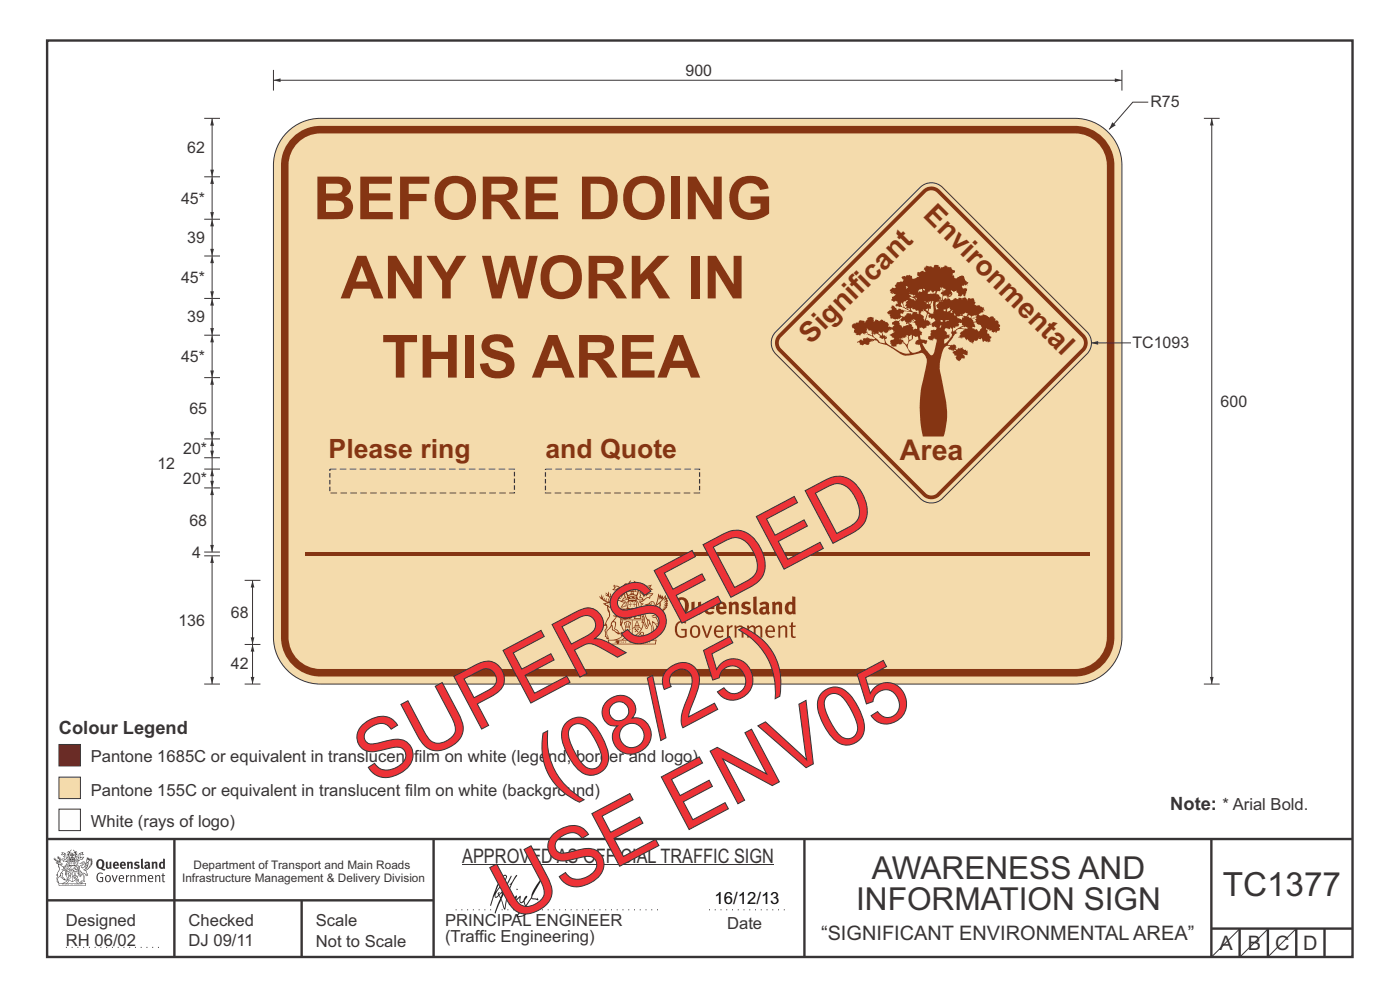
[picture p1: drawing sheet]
<svg xmlns="http://www.w3.org/2000/svg" width="297mm" height="210mm" viewBox="0 0 297 210" stroke-linecap="round" stroke-linejoin="round" font-family="sans-serif">
<defs><g id="words">
<g font-size="17.6" fill="#ed3237">
<text x="79.3" y="166.7" transform="rotate(-28 79.3 166.7)">SUPERSEDED</text>
<text x="117.6" y="168.8" transform="rotate(-28 117.6 168.8)">(08/25)</text>
<text x="108.6" y="195.9" transform="rotate(-28 108.6 195.9)">USE ENV05</text>
</g>
<g font-size="12.6" fill="#853513">
<text x="66.4" y="46.5">BEFORE DOING</text>
<text x="72.3" y="63.3">ANY WORK IN</text>
<text x="81" y="80.1">THIS AREA</text>
</g>
<text font-size="7.1" fill="#373435" x="259.4" y="190">TC1377</text>
<g font-size="6.7" fill="#373435">
<text x="185" y="186.5">AWARENESS AND</text>
<text x="181.6" y="193.1">INFORMATION SIGN</text>
</g>
<g font-size="6.1" fill="#853513">
<text x="195.6" y="45.9" transform="rotate(45 195.6 45.9)">Environmental</text>
<text x="172" y="73.1" transform="rotate(-45 172 73.1)">Significant</text>
<text x="190.9" y="97.6">Area</text>
</g>
<g font-size="5.6" fill="#853513">
<text x="69.7" y="97.1">Please ring</text>
<text x="115.7" y="97.1">and Quote</text>
</g>
<g font-size="4.2" fill="#373435">
<text x="98" y="183">APPROVED AS OFFICIAL TRAFFIC SIGN</text>
<text x="174.2" y="199.4">“SIGNIFICANT ENVIRONMENTAL AREA”</text>
<text x="258.7" y="201.6">A</text>
<text x="264.7" y="201.6">B</text>
<text x="270.5" y="201.6">C</text>
<text x="276.4" y="201.6">D</text>
</g>
<g font-size="3.9" fill="#373435">
<text x="12.5" y="155.6">Colour Legend</text>
<text x="248.3" y="171.8">Note: * Arial Bold.</text>
</g>
<text font-size="3.6" x="151.6" y="191.8">16/12/13</text>
<g font-size="3.5" fill="#373435">
<text x="19.3" y="161.6">Pantone 1685C or equivalent in translucent film on white (legend, border and logo)</text>
<text x="19.3" y="168.9">Pantone 155C or equivalent in translucent film on white (background)</text>
<text x="19.3" y="175.5">White (rays of logo)</text>
<text x="14" y="196.4">Designed</text>
<text x="40" y="196.4">Checked</text>
<text x="67" y="196.4">Scale</text>
<text x="94.4" y="196.3">PRINCIPAL ENGINEER</text>
<text x="154.2" y="197">Date</text>
<text x="14" y="200.8">RH 06/02</text>
<text x="40" y="200.8">DJ 09/11</text>
<text x="67" y="200.8">Not to Scale</text>
<text x="94.4" y="199.8">(Traffic Engineering)</text>
</g>
<g font-size="3.4" fill="#373435">
<text x="145.4" y="16.1">900</text>
<text x="244.1" y="22.8">R75</text>
<text x="39.7" y="32.5">62</text>
<text x="38.4" y="43.2">45*</text>
<text x="39.7" y="51.6">39</text>
<text x="38.4" y="60">45*</text>
<text x="39.7" y="68.4">39</text>
<text x="38.4" y="76.8">45*</text>
<text x="240.2" y="73.9">TC1093</text>
<text x="40.2" y="87.8">65</text>
<text x="258.9" y="86.3">600</text>
<text x="33.4" y="99.5">12</text>
<text x="38.9" y="96.3">20*</text>
<text x="38.9" y="102.7">20*</text>
<text x="40.2" y="111.5">68</text>
<text x="40.8" y="118.4">4</text>
<text x="49" y="131.1">68</text>
<text x="37.8" y="132.7">136</text>
<text x="49" y="141.9">42</text>
</g>
<g font-size="2.5" fill="#373435">
<text x="41.1" y="184.3">Department of Transport and Main Roads</text>
<text x="38.6" y="187.1">Infrastructure Management &amp; Delivery Division</text>
</g>
</g></defs>
<g fill="none" stroke="#373435" stroke-width=".51">
<path d="M10 8.6h276.9v194.4h-276.9zM10 178h277M37 178v25M92 178v25M170.7 177.9v25M257 178v25M10 191h82M64 191v12M257 197h30M263 197v6M269 197v6M275 197v6"/>
<path d="M281 197v6"/>
</g>
<path d="M96.7 193h43.3M150.4 193h16.8" fill="none" stroke="#373435" stroke-width=".21" stroke-dasharray=".2 1" stroke-linecap="butt"/>
<path d="M98 183.5h66.2" fill="none" stroke="#373435" stroke-width=".21"/>
<g fill="#373435">
<path d="M21.1 182.6a.94 .94 0 0 0 .2 1.4 .84 .84 0 0 0 0-1.5zM20.7 182.5a.92 .92 0 0 1 1.1-.1 .92 .92 0 0 1 .3 1.2l-.3 .6 .6 .2-.1 .2-.6-.1a1.41 1.41 0 0 1-1.3-1.2z" fill-rule="evenodd"/>
<path d="M22.5 182.8h.3v1.1l.2 .1 .2-.1v-1.1h.4l.1 1.4a1.27 1.27 0 0 1-1.2-.1z" fill-rule="evenodd"/>
<path d="M24.5 183.1l-.1 .3h.4l-.1-.3zM24.1 183a.66 .66 0 0 1 .9-.1 .66 .66 0 0 1 .2 .8h-.8v.2a.42 .42 0 0 0 .7 0l.1 .2a.79 .79 0 0 1-1.1 0 .79 .79 0 0 1 0-1.1z" fill-rule="evenodd"/>
<path d="M25.9 183.1l-.1 .3h.5l-.1-.3zM25.6 183a.66 .66 0 0 1 .8-.1 .66 .66 0 0 1 .3 .8h-.9l.1 .2a.42 .42 0 0 0 .6 0l.2 .2a.79 .79 0 0 1-1.1 0 .79 .79 0 0 1 0-1.1z" fill-rule="evenodd"/>
<path d="M26.9 182.9l.4-.1v.1a.46 .46 0 0 1 .5-.1 .46 .46 0 0 1 .4 .4v1.1h-.4v-1l-.2-.2-.2 .1v1.1h-.4z" fill-rule="evenodd"/>
<path d="M28.5 183l.5-.2 .6 .1-.2 .3-.5-.1v.2a.56 .56 0 0 1 .7 .6 .56 .56 0 0 1-.8 .4l-.4-.1 .1-.3 .5 .1 .2-.1-.6-.4z" fill-rule="evenodd"/>
<path d="M29.9 182.2l.4-.1v1.8l.2 .4h-.4l-.2-.2z" fill-rule="evenodd"/>
<path d="M31.1 183.7v.3h.3v-.4zM30.6 183a.67 .67 0 0 1 .7-.2 .67 .67 0 0 1 .5 .5l.1 .8-.2 .3-.2-.2a.5 .5 0 0 1-.7 0 .5 .5 0 0 1 0-.7l.6-.1v-.3l-.6 .1z" fill-rule="evenodd"/>
<path d="M32.2 182.9l.3-.1 .1 .1a.46 .46 0 0 1 .5-.1 .46 .46 0 0 1 .3 .4v1.1h-.4v-1l-.1-.2-.3 .1v1.1h-.4z" fill-rule="evenodd"/>
<path d="M34.2 183.1v.7l.2 .2 .2-.1v-.7zM34.6 182.1l.4 .1v2.1l-.3-.1a.71 .71 0 0 1-1-.6 .71 .71 0 0 1 .9-.7z" fill-rule="evenodd"/>
<path d="M20.8 185.3l.7-.2 .3 .2-.1 .1a.69 .69 0 0 0-.9 .1 .69 .69 0 0 0-.1 .9l.3 .4 .5 .1h.2v-.7h-.4l-.1-.1h.7v.9a.96 .96 0 0 1-1.2-.1 .96 .96 0 0 1-.2-1.1z" fill-rule="evenodd"/>
<path d="M22.6 186a.57 .57 0 0 0-.1 .6 .57 .57 0 0 0 .6 .3 .7 .7 0 0 0-.2-1.1zM22.4 185.8a.69 .69 0 0 1 1.1 .6 .69 .69 0 0 1-1.1 .5 1.04 1.04 0 0 1 0-1.1z" fill-rule="evenodd"/>
<path d="M23.7 185.7l.2-.1 .4 1.3 .4-1.2h.3l-.6 1.4h-.2z" fill-rule="evenodd"/>
<path d="M25.6 185.8l-.2 .4h.7l-.2-.4zM25.3 185.8a.59 .59 0 0 1 .8-.1 .59 .59 0 0 1 .2 .7l-.9 .1a.45 .45 0 0 0 .3 .4 .45 .45 0 0 0 .5-.1l.1 .2a.74 .74 0 0 1-1-.1 .74 .74 0 0 1 0-1.1z" fill-rule="evenodd"/>
<path d="M26.7 185.7l.2-.1 .1 .3 .4-.3v.3l-.4 .2v1h-.3z" fill-rule="evenodd"/>
<path d="M27.6 185.7l.2-.1 .1 .2a.45 .45 0 0 1 .5-.2 .45 .45 0 0 1 .3 .4v1.1h-.2v-1.1l-.2-.2-.4 .2v1.1h-.2z" fill-rule="evenodd"/>
<path d="M29.1 185.7l.3-.1v.2l.4-.2 .4 .3 .3-.3a.37 .37 0 0 1 .5 .4v1.1h-.2v-1.1l-.2-.2-.4 .2v1.1h-.2v-1.1l-.2-.2-.4 .2v1.1h-.2z" fill-rule="evenodd"/>
<path d="M31.8 185.8l-.2 .4h.7l-.2-.4zM31.5 185.8a.59 .59 0 0 1 .8-.1 .59 .59 0 0 1 .2 .7l-.9 .1a.45 .45 0 0 0 .3 .4 .45 .45 0 0 0 .5-.1l.1 .2a.74 .74 0 0 1-1-.1 .74 .74 0 0 1 0-1.1z" fill-rule="evenodd"/>
<path d="M32.9 185.7l.2-.1v.2a.45 .45 0 0 1 .5-.2 .45 .45 0 0 1 .4 .4v1.1h-.2v-1.1l-.2-.2-.4 .2v1.1h-.3z" fill-rule="evenodd"/>
<path d="M34.5 185.3l.2-.1v.5h.3v.1h-.3v1v.1h.3l-.1 .2-.4-.1-.1-1.2h-.1v-.1h.1z" fill-rule="evenodd"/>
<path d="M13.2 180.9l.5 .2-.6 .2 .3-.3zM13.7 181.2l.2 .1 .1 1 .4-.5v.5h-.1l-.2 .3-.7 .1 .1-.3-.4-.1 .3-.1 .6 .2-.4-.7h.2zM13.2 180.7v.4l-.3 .2 .3 .1 .4-.2 .1 .4-.3 .2h.2l.2 .5-.4-.2-.4 .1 .5 .6 .2-.1 .8 .1-.6 .6 .2 .1 .6-.2-.1-.3 .3-.2h-.2l-.1 .5-.5 .1 .5-.7h-.5l.6-.2-.5 .1 .4-.3-.1-.6-.1-.1-.3 .5v-.2a.8 .8 0 0 0-.9-1.1z" fill-rule="evenodd"/>
<path d="M16.9 181.1l.6-.2-.3 .2 .4 .2zM16.8 181.2h.1l.1 .9 .3-.2 .4-.1-.3 .3v.2h-.4l-.3 .3-.1-.3h-.3l.1-.2-.1-.4 .4 .6 .1-.1zM16.2 181.5v.9l.4 .1h-.7l.7 .1-.2 .1h-.3l.4 .4h-.2v.4l-.5-.9 .5 1 .4-.6-.4-.2 .8-.5 .3 .1 .4-.5 .1-.2-.9 .2v-.7l.4 .2 .5-.1-.4-.2 .2-.3a.88 .88 0 0 0-1 1.2z" fill-rule="evenodd"/>
<path d="M15.5 182.9l.2 .2h-.1v.3l-.1-.3h-.1h.1z" fill-rule="evenodd"/>
<path d="M15 182.9l.3 .2h-.2v.3v-.3h-.2h.2z" fill-rule="evenodd"/>
<path d="M14.9 182.8h.9v.7l-.2 .1-.8-.1zM14.8 182.4l-.2 1.3h1.4l-.2-1.3-.1 .2h-.8z" fill-rule="evenodd"/>
<path d="M14.9 184.5v.2l.2-.1v-.1zM14.4 183.8l.2 .2-.3 .2v.5l.2 .1 .3-.1-.4-.4 .3 .2 .4-.1-.2-.4 .2-.2zM14.2 183.7h1a.5 .5 0 0 0 0 .8l-.3 .3a.47 .47 0 0 1-.6 0 .47 .47 0 0 1 0-.7l.1-.1z" fill-rule="evenodd"/>
<path d="M15.6 184.2l.1-.1a.33 .33 0 0 1 .5-.2 .33 .33 0 0 1 .1 .5l-.3-.1 .2-.2h-.4l-.1 .1 .2 .1 .1 .2h.3v.3h-.6l.1-.2-.3-.1zM15.5 184.2l-.2 .4h.3l-.1 .2h.9v-.2a.44 .44 0 0 0 0-.7 .44 .44 0 0 0-.7 .1z" fill-rule="evenodd"/>
<path d="M15.7 185.7l.4 .1zM15.9 185.2l.1 .4h-.2zM15.9 185.1l-.3 .7-.3 .2a.98 .98 0 0 1 1.1 .1z" fill-rule="evenodd"/>
<path d="M15.6 186l.3 .2v-.2h.2l-.2 .5v-.2l-.3 .1 .2-.2z" fill-rule="evenodd"/>
<path d="M15 185.3l.1 .1-.2 .3zM14.6 185.9h.4a.22 .22 0 0 1-.2 .3 .22 .22 0 0 1-.2-.3zM14.5 185.3l.2 .4zM14.5 185.8l.5 .1zM14.7 185.2l.2 .1-.1 .4zM14.4 185.2l.1 .5a.36 .36 0 0 0 0 .5 .36 .36 0 0 0 .5 0 .36 .36 0 0 0 0-.5 .41 .41 0 0 0 0-.5 .41 .41 0 0 0-.6 0z" fill-rule="evenodd"/>
<path d="M14.6 184.1l.2 .2z" fill-rule="evenodd"/>
<path d="M18.3 183.4l.1-.1-.1 .4-.4 .4z" fill-rule="evenodd"/>
<path d="M17.5 182.9l.2-.1 .2 .2-.7 .8v.3l.3 .1a1.07 1.07 0 0 0 .7-.9l.4-.3v.2a1.36 1.36 0 0 1-1 1.3 1.32 1.32 0 0 0 1.2-1.6l.5-.7-.2 .5 .3-.2-.3 .4 .4-.2-.4 .5 .4-.1-.5 .2h.4l-.4 .2h.4l-.4 .1 .1 .1h-.2l.1 .2-.3 .1a.82 .82 0 0 1-.9 .6l.3 .1 .5 .9-.3 .1-.2-.4-.4-.2 .1 1.8 .2 .1-.6 .2-.2-.2 .5-.1v-.2a2.24 2.24 0 0 0-.7-2.1l-.1-.2a.7 .7 0 0 1 .7-1l.1-.2zM16.6 184.6l.4 1.2 .2-.8 .2 .3-.4 .7-.3-.8h-.2l.2-.2zM18.5 182.2l.1 .3 .1-.2 .1 .3 .1-.3v.2l-.7 .6zM16.8 183.2l.7-.1v.2a.87 .87 0 0 0-.7 .6 .87 .87 0 0 0 .2 .9l.1 .4-.1 .5-.2-1.1-.2-.1-.2 .1 .2 .3-.2 .3 .3 .1 .2 .7h.3l.2-.6a1.61 1.61 0 0 1 .2 1.4h-.3l-.2 .3h.2l.1 .2 .2-.2h.4l-.1-.3-.1-1.5 .2 .1a.4 .4 0 0 0 .2 .3 .4 .4 0 0 0 .5 0l-.5-1 .8-.6 .1-.3h.2l-.1-.1 .4-.3h-.2l.2-.3-.1 .1 .1-.3-.1 .1 .1-.4h-.1l.1-.3-.1-.1-.1 .2-.1-.4-.3 .4v-.4l-.1 .2-.2-.3v.3l-.3-.4-.3 1.6a.58 .58 0 0 1-.8 .6l.7-.8v-.4h-.4z" fill-rule="evenodd"/>
<path d="M18.2 185.4l.2 .1z" fill-rule="evenodd"/>
<path d="M12.5 187.5h5.6v.3h-5.5zM13.5 187.4l.5-.3 .4-.4v.1l.1 .1-.3 .4zM14 186.6h.2l-.1 .2zM16.3 186.7l.3 .4 .6 .3h-.6l-.3-.2-.1-.3zM16.4 186.6h.2l-.1 .2zM12.4 187.4l.1 .5h5.7l.1-.5-.8-.1-.7-.2-.2-.2 .1-.4a.47 .47 0 0 0-.6 .3 .47 .47 0 0 0 .4 .6h-2.3a.47 .47 0 0 0 .4-.6 .47 .47 0 0 0-.6-.3l.1 .4-.3 .2-.6 .2z" fill-rule="evenodd"/>
<path d="M13.3 187.6v.1zM13.3 187.5l-.1 .3h.2z" fill-rule="evenodd"/>
<path d="M13.5 187.5l.1 .3 .1-.3v.2z" fill-rule="evenodd"/>
<path d="M13.9 187.5l.1 .3zM13.8 187.5v.3l.2-.1v-.1z" fill-rule="evenodd"/>
<path d="M14.2 187.6l.1 .1zM14.2 187.5l-.1 .3h.3z" fill-rule="evenodd"/>
<path d="M14.4 187.5h.2v.3h-.2z" fill-rule="evenodd"/>
<path d="M15.1 187.6v.1zM15.1 187.5l-.2 .3h.3z" fill-rule="evenodd"/>
<path d="M15.2 187.5h.2v.3z" fill-rule="evenodd"/>
<path d="M15.8 187.5h.2l-.1 .3z" fill-rule="evenodd"/>
<path d="M16.1 187.5l.1 .3z" fill-rule="evenodd"/>
<path d="M16.3 187.5l.1 .3zM16.3 187.5v.3l.2-.1v-.1z" fill-rule="evenodd"/>
<path d="M16.6 187.5h.2v.3h-.2z" fill-rule="evenodd"/>
<path d="M16.9 187.5l.1 .3h-.1z" fill-rule="evenodd"/>
<path d="M17.1 187.5l.1 .3z" fill-rule="evenodd"/>
<path d="M17.3 187.5l.1 .3z" fill-rule="evenodd"/>
<path d="M14.9 182.1a.71 .71 0 0 1 .9 .1zM15.6 182.2l.2 .2zM15 182.2l.3 .1zM14.8 182.3l.1 .1zM15.2 181.9h.2zM15.2 181.3h.1v.2zM15.2 181h.2v.2zM15.3 181.6l.1 .2h-.2zM15.4 181.3l.1 .2zM14.9 181.3l.2 .2h-.2zM15.6 181.3h.1v.2zM14.4 180.6l-.3 .3 .5-.2v.5l-.3-.1-.1 .6 .2-.5 .3 .9-.1 .4h1.3v-.4l.4-.9 .1 .4-.1-.6-.2 .1v-.4l.3 .2-.2-.4-.2 .3-.5-.6v.1a.41 .41 0 0 1 .3 .4 .41 .41 0 0 1-.2 .4l.2-.2a1 1 0 0 1 0 1.1l-.3-.1v-.3h.4l-.2-.2 .2-.3-.3 .1v-.4l-.3 .2-.2-.2 .1 .4-.4-.1 .1 .3-.1 .2h.4l-.1 .3-.3 .1a.93 .93 0 0 1 .1-1.1l.1 .3-.1-.4h-.1l.4-.6-.5 .5-.1-.1z" fill-rule="evenodd"/>
<path d="M12.4 183.4l.4 .1 .6 .5v.3a.83 .83 0 0 1 .6 1.1v-.2a.8 .8 0 0 0-1-.8l.4 .2-.6 .7-.1 .5a.95 .95 0 0 0-.3 1.3l-.2-.1a.77 .77 0 0 1 .2-1.1l-.1-.5-.2 .1 .3-.5a1.31 1.31 0 0 0 0-1.6zM13 185.3h.2v.8l.5 .4-.2-.1a.68 .68 0 0 1-.6-.8zM12.1 183a.68 .68 0 0 1 1 .3l-.5 .1-.2-.3zM11.4 182.1a1.19 1.19 0 0 0 .9 .8h-.5l.5 .4 .1 .6a.9 .9 0 0 1-.2 1.2l-.3 .5h.3v.2a1.04 1.04 0 0 0-.1 1.2l.1 .3 .3-.1v-.1a.8 .8 0 0 1 .2-1.1l.1-.3a.89 .89 0 0 0 1.1 .9l-.7-.6 .2-.8-.3-.1 .4-.5 .4 .3v.8a1.01 1.01 0 0 0-.2-1.4l.3-.5-.4 .3a.41 .41 0 0 1 .4-.5h-.1l-.5 .2-.5-.3 .3-.1a.5 .5 0 0 0-.5-.5l.3-.3-.3 .1 .2-.4v-.2l-.2 .3v-.6l-.1 .4-.2-.6v.3l-.3-.2 .3 .3-.3-.1a.62 .62 0 0 1 .5 .9l-.1-.4v.4l-.3-.1v-.4l-.1 .3-.1-.3-.2 .2v-.5l-.1 .3-.1-.4v.4z" fill-rule="evenodd"/>
<path d="M12.6 183.1l.1-.1 .2 .2z" fill-rule="evenodd"/>
<path d="M14 183.6h2.7v1l-.1-.9h-2.6v1.2h2.6v-.3v.6v-.2h-1.2v2a2.13 2.13 0 0 0 1.3-1.8 1.69 1.69 0 0 1-1.6 1.8l-.6-.4-.4-.6-.1-1.2v.6l.4 .8 .9 .8v-2h-1.2z" fill-rule="evenodd"/>
<circle cx="17.7" cy="182.9" r=".08"/>
</g>
<g fill="#252726">
<path d="M107.5 188.7l.2-.2-.5 .6zM106.3 189.5l.2 .1-.3 .7-.2-.4zM106.8 185.9l.5-.1a9.3 9.3 0 0 1-2 3.2l-.1 .2 1-2.5zM106.5 186a14.7 14.7 0 0 0-2.2 4.9l-.3 1.1 .1 .2 .8-2.4a.42 .42 0 0 0 .2 .7 .42 .42 0 0 0 .6-.3l.1-.2 .3 .5-1.1 3.2h.2l1.1-2.8 .6 1.9 .2 .2 .2-.5a13.5 13.5 0 0 1 2-6.2l.4-.6-.1-.1-1.6 2.1 .4-.1a14.9 14.9 0 0 0-1.3 5.1l-.4-1.2a1.39 1.39 0 0 1 .2-1.8l.1-.2a.92 .92 0 0 0 .8-1.2 .75 .75 0 0 0-.8 .7l-.1 .2 1.6-3.4-.1-.1-.4 .8a10.5 10.5 0 0 1-2.2 3.2l.2-.4a.32 .32 0 0 0-.4 .2 .32 .32 0 0 0 .1 .4l-.5 .3a3.2 3.2 0 0 1 1.1-2.2l.5-.6a2.49 2.49 0 0 0 .7-1.7l-.4-.2z" fill-rule="evenodd"/>
<path d="M111.5 192.4a1.15 1.15 0 0 1 .1 1.3 1.15 1.15 0 0 1-1.2 .6h-.6zM108.1 190.1l-.2 1.7 .2 .2 1.2-1.5-.2 1.1 1.1-1.2a.94 .94 0 0 0 .4 1.2l.5-.3 .3 .9-1.2 1.3a.98 .98 0 0 0-.5 1 1.9 1.9 0 0 0 2.3-1.3l-.1-.3a1.02 1.02 0 0 1 .2-1.4l.6-.9 1.5 .3-.2-.5v.3l-1.1-.2v-.3l2-3.5 .1-.3-.2-.1-1.8 2.7a6.6 6.6 0 0 1-1.5 3l-.1-.2a1.01 1.01 0 0 1 .4-1.4v-.3l-.2-.1-.4 .4-.1 .6-.6 .4-.1-.4 .1-.9-.2-.1-.9 .9 .3-.9-.2-.1-1.4 1.8 .3-1.4v-.2z" fill-rule="evenodd"/>
<path d="M109.6 188.5l.3 .3h-.3z" fill-rule="evenodd"/>
</g>
<path d="M14 201h20.3" fill="none" stroke="#373435" stroke-width=".21" stroke-dasharray=".2 1" stroke-linecap="butt"/>
<path d="M262.9 197.1l-5.7 5.8M269 197.1l-5.8 5.8M275 197l-5.8 5.7" fill="none" stroke="#373435" stroke-width=".21"/>
<path d="M12.5 164.8h4.6v4.6h-4.6z" fill-rule="evenodd" fill="#f4dbac" stroke="#373435" stroke-width=".21"/>
<path d="M12.5 157.9h4.6v4.6h-4.6z" fill-rule="evenodd" fill="#7d201e" stroke="#373435" stroke-width=".21"/>
<path d="M12.5 171.6h4.6v4.6h-4.6z" fill-rule="evenodd" fill="#fefefe" stroke="#373435" stroke-width=".21"/>
<path d="M60.5 28.5a9.9 9.9 0 0 1 7.5-3.4h160.1a10 10 0 0 1 9.9 10v100a10 10 0 0 1-9.9 10h-160.1a10 10 0 0 1-10-10v-100a9.9 9.9 0 0 1 2.5-6.6z" fill-rule="evenodd" fill="#f4dbac" stroke="#373435" stroke-width=".21"/>
<path d="M62.1 29.2a8.3 8.3 0 0 1 5.9-2.5h160.1a8.4 8.4 0 0 1 8.3 8.4v100a8.4 8.4 0 0 1-8.3 8.4h-160.1a8.4 8.4 0 0 1-8.4-8.4v-100a8.3 8.3 0 0 1 2.5-5.9z" fill-rule="evenodd" fill="#853513"/>
<path d="M63.5 30a6.7 6.7 0 0 1 4.5-1.7h160.1a6.8 6.8 0 0 1 6.7 6.8v100a6.8 6.8 0 0 1-6.7 6.8h-160.1a6.8 6.8 0 0 1-6.8-6.8v-100a6.7 6.7 0 0 1 2.3-5.1z" fill-rule="evenodd" fill="#f4dbac"/>
<path d="M58 14.8v4.4M238 14.8v4.4M243.6 21.7h-3.3l-5 5.8" fill="none" stroke="#373435" stroke-width=".21"/>
<path d="M236 25.9l.7 .7-1.4 .8z" fill="#373435"/>
<path d="M45 93.1v4" fill="none" stroke="#373435" stroke-width=".21"/>
<g fill="#373435">
<path d="M45 93.1l.4 1.5h-.8z"/>
<path d="M44.6 95.6h.8l-.4 1.5z"/>
</g>
<path d="M45 71.1v9" fill="none" stroke="#373435" stroke-width=".21"/>
<g fill="#373435">
<path d="M45 71.1l.4 1.5h-.8z"/>
<path d="M44.6 78.6h.8l-.4 1.5z"/>
</g>
<path d="M45 25.1v12.4" fill="none" stroke="#373435" stroke-width=".21"/>
<g fill="#373435">
<path d="M45 25.1l.4 1.5h-.8z"/>
<path d="M44.6 36h.8l-.4 1.5z"/>
</g>
<path d="M257.1 25.1v120" fill="none" stroke="#373435" stroke-width=".21"/>
<g fill="#373435">
<path d="M257.1 25.1l.4 1.5h-.8z"/>
<path d="M256.7 143.6h.8l-.4 1.5z"/>
</g>
<path d="M58 17h180M43.3 25.1h3.4M43.3 93.1h3.4M43.3 80.1h3.4" fill="none" stroke="#373435" stroke-width=".21"/>
<g fill="#373435">
<path d="M58 17l1.5-.4v.8z"/>
<path d="M236.5 16.6l1.5 .4-1.5 .4z"/>
</g>
<path d="M45 117.9v27.2" fill="none" stroke="#373435" stroke-width=".21"/>
<g fill="#373435">
<path d="M45 117.9l.4 1.5h-.8z"/>
<path d="M44.6 143.6h.8l-.4 1.5z"/>
</g>
<path d="M45 103.5v13.6" fill="none" stroke="#373435" stroke-width=".21"/>
<g fill="#373435">
<path d="M45 103.5l.4 1.5h-.8z"/>
<path d="M44.6 115.6h.8l-.4 1.5z"/>
</g>
<path d="M255.4 25.1h3.3M43.3 97.1h3.4M43.3 117.9h3.4M43.3 145.1h3.4" fill="none" stroke="#373435" stroke-width=".21"/>
<path d="M164.6 70.4l30.6-30.7a3.3 3.3 0 0 1 4.7 0l30.7 30.7a3.3 3.3 0 0 1 0 4.7l-30.7 30.6a3.3 3.3 0 0 1-4.7 0l-30.6-30.6a3.3 3.3 0 0 1 0-4.7z" fill-rule="evenodd" fill="#f4dbac" stroke="#373435" stroke-width=".21"/>
<path d="M165.2 70.9l30.6-30.6a2.54 2.54 0 0 1 3.6 0l30.6 30.6a2.54 2.54 0 0 1 0 3.6l-30.6 30.7a2.54 2.54 0 0 1-3.6 0l-30.6-30.7a2.54 2.54 0 0 1 0-3.6z" fill-rule="evenodd" fill="#853513"/>
<path d="M165.7 71.5l30.6-30.6 .6-.4 .7-.1 .6 .1 .6 .4 30.6 30.6 .4 .6 .1 .6-.1 .7-.4 .6-30.6 30.6-.6 .4-.6 .1-.7-.1-.6-.4-30.6-30.7-.4-.6-.1-.6 .2-.7z" fill-rule="evenodd" fill="#f4dbac"/>
<path d="M181 68.6l.4 .1 .3-.3a.39 .39 0 0 0 .6-.3l.1-.2 .8 .1 .3 .1-.1 .3h.2v-.3h.3l-.2-.1 .4-.2-.2-.1 .1-.3 .8-.2 .6 .2-.1 .3 .1 .5 .3-.4 .6 .1 .2 .2 .4-.3h.4v.3h.5l-.1 .1 .5 .1 .2 .3a.39 .39 0 0 1 0 .7l.3-.1 .5 .3 .2-.1 .3-.4-.4-.1v-.5l.6-.4 .7 .1 .8-.8h-.2l-.3 .3h-.3l-.1 .1-.6 .1-.6-.3v.1h-.4v-.5l-.3-.1 .2-.3h-.3l-.4-.5 .5-.2v-.2h.5l.1-.3-.3-.2 .3-.2-.1-.2 .4-.1 .4 .5h.2l.1 .4h.3v-.2h.4l.5 .3 .2-.1-.1 .1 .7 .1 .8 .1-1.9-1-.2 .2-.5-.2a.28 .28 0 0 1-.4-.3 .28 .28 0 0 1 .4-.2l.1-.4h-.2l.1-.1-.2-.1-.3-.1 .1 .1-.4 .1-.5-.3v-.2l.2-.2-.1-.3 .7-.4 .1-.2h-.4v-.2h-.2l.1 .1h-.4l-.3-.2 .2-.2-.3-.2 .5-.6h.8l.1-.3h-.2l-.1-.3h.2a1.18 1.18 0 0 1 1.5-.7l.2-.5h-.2l-.3-.5a.6 .6 0 0 1 .9-.1 .87 .87 0 0 1 1.4-.1l.1 .5 .2 .1 .6-.2 .1-.3 .3 .1 .1-.2-.3-.1-.1-.3 .1-.4 .3-.1 .1 .1 .7-.3h.2v.2l.5-.1-.3-.4-.2 .1 .2-.1-.1-.3 .6-.6 .5 .2 .3-.1 .3 .3 .4-.1a.29 .29 0 0 1 .1-.3 .29 .29 0 0 1 .3 0h.6v.3h.3l.1 .3 .2-.3 .3 .1 .5-.4 .4 .2 .2 .3 .1-.2 .6 .1 .2 .6 .6 .1v.4l-.6 .1 .2 .2-.1 .3h.2l.1 .1a.41 .41 0 0 0 .2 .5 .41 .41 0 0 0 .5-.1l.4-.3h.4l.3-.2v.1l.3 .1 .2 .4-.1 .1 .5 .7v.1h.2l.1 .1-.1 .1v.2l-.2-.1 .1 .2-1.1 .2a.39 .39 0 0 0 .1 .4 .39 .39 0 0 0 .4 .1h.3l.1 .2v-.1l.2 .1-.2 .9-.2 .1v.5l-.2 .1-.4-.2 .2-.2-.1-.1-.6 .6-.5-.2 .1-.7h-.3l-.1-.3-.4-.1-.1 .2-.7-.3 .3 .4-.1 .3h.2l-.3 .6-.5 .1-.1-.1v.5l.3-.1 .2 .4 .5-.1 .5-.4 .6 .2v-.2l.7 .1 .2-.2 .3 .1-.2-.1h.2h.4v.3h.3l-.1 .1 .1 .1 .2-.3h1.1l.2 .2v.4l.3 .2-.3 .5 .1 .1a.65 .65 0 0 0 1 0l.3 .4 .2-.1v.2l.4-.1v.5h.2l-.4 .2 .1 .3 .2 .1-.8 .1v.2l-.3 .1v.2l.3 .2 .6-.3 .9 .3a.43 .43 0 0 0 .7 .1l.6 .1v.4l.3-.1 .1 .3-.1 .2 .4-.1 .4 .5-.1 .2a.53 .53 0 0 1 .2 .9l.1 .1a.44 .44 0 0 1-.1 .4 .44 .44 0 0 1-.4 .2l-.2 .4-.3-.2 .1-.1-.5 .2-.3-.2 .1-.2h-.6v-.2l-.2 .1-.5-.3 .1 .3h.2v.8h.3l.2 .5h.3v.4l-.3 .1 .3 .4h-.3l.2 .1-.1 .2-.2 .1-.1-.2-.3 .2 .1-.2-.4 .1-.4-.2a.24 .24 0 0 1-.3 .1 .24 .24 0 0 1-.1-.3l-.1-.4-.3 .3-.5-.2v.3l-.4 .2-.3-.1-.3 .3v.4h-.3l.2-.2-.8-.2 .1-.2-.4-.1v-.2l-.4 .2 .1-.2-.2-.1-.1-.3h-.6l.1 .1-.3 .1 .2-.1-.2-.1h-.2l.1 .1h-.2v-.2l-.3 .1 .3-.2v-.2l.2-.3-.2-.1 .2-.3 .8-.6a1.35 1.35 0 0 0-1.8 .5h.3l-.3 .1 .3 .2-.6 .1-.4 .9-1 1.4 .5 .1 .3-.1 .1 .1 .5-.2 .3 .2 .1 .5-.2 .2 .2 .3h.2l.2-.4 .3 .2 .1-.2 .2 .1 .2-.2 .4 .5h.4l.1 .3 .2-.2 .1 .8-.1 .3-.9-.3 .3 .3-.1 .1 .2 .1-.1 .5a.42 .42 0 0 0-.5-.1 .42 .42 0 0 0-.2 .4h-.3v.2l-.7-.4-.2-.4 .2-.3-.5-.1 .1-.3-.4-.3 .2-.3-.1-.2-.2 .1-.2-.2a.42 .42 0 0 1-.5-.1 .42 .42 0 0 1-.1-.4h.3l.1-.3a1.13 1.13 0 0 0-1.6 .9 8.8 8.8 0 0 0-.2 6.2l.3 1.8a18.1 18.1 0 0 1 .2 10l-.2 .3h-4.3a28.3 28.3 0 0 1 .6-14.6 2.54 2.54 0 0 0-.6-3l-.4-.1-1.5 .3a3.5 3.5 0 0 1-4-.9l-1.7-1a4.3 4.3 0 0 1-2.3-1.1h-.6l.1 .1h-.2v.2l-.2-.2-.3 .1-.3 .2 .2 .1-.5 .5-.5-.1v-.1l-.6 .3-.6-.2 .1-.4-.4-.1 .1-.1h-.2v.2h-.1l-.1-.2 .6-.2v-.2l.8 .1-.2-.4h.7l.1-.2 .3 .2-.2-.3 .2 .1a.62 .62 0 0 0 .9 .2v.2l.7-.2a3.3 3.3 0 0 0-2-.8l.5-.1-.4-.4-.2 .3h-.3l.3 .1-.7-.2-.5 .5-.3-.2-.3 .1-.3-.1 .2-.1-.2-.1 .2-.2h-.6l.1-.6h.1l-.1-.3-.5-.2-.1-.3 .2-.4 .3-.1zM196.8 66.5l.4 .2-.3 .5h.2l-.2 .1 .5 .1 .1-.1v.4l.1-.1a.5 .5 0 0 1 .6 0 .5 .5 0 0 1 .2 .5l-.6 .3-.2 .2 .1 .2h-.2l.2 .1v.3l.5 .2-.1-.1 .2-.1-.1 .1a.37 .37 0 0 1 .4 .3 .37 .37 0 0 1 0 .4l-.6-.1-.5 .2 .1 .5-.2 .1v.6h-.4l-.1 .5 .5 .4h.6l-.1-.2h.2l-.1-.2 .7 .2v.4l-.5 2.1a.87 .87 0 0 1-.7 .9l-1.3-1.5-.6-1.1 .2-.1 .6 .3 .3-.2h-.1a.31 .31 0 0 0 .2-.4 .31 .31 0 0 0-.3-.2l-1.2-.3-.1-.7 .1-.2 .2 .1 .2-.6-.6-.4v-.6l.2 .1 .1-.2 .5 .2-.1 .2 .3-.1-.1-.1 .5-.1 .2-.5 .3 .2 .1-.3 .4 .1-.2-.8-.1 .2v-.3l-.3-.2h-.5zM187.2 70.4l.4-.1-.2 .2h.2l.3 .2 .4-.2 .2-.4 .5-.2 .1 .1 .3-.1v.3h.2l-.2 .2h.3v.1l-.8 .4 .2 .1-.4-.1 .4 .5 .2-.1-.1 .2 .5 .2-.1 .3-.7 .1-.1 .7 .3 .1a.46 .46 0 0 0 .1 .5 .46 .46 0 0 0 .5 .1l.6-.1-.1-.3 .1-.1 .9 .1 .1-.3a2.06 2.06 0 0 1 1.5 1.7l.3 .5h-.5a5.2 5.2 0 0 1-3.1-1.3l-.6-.3a1.68 1.68 0 0 1-1.1-1.5l.3-.1 .1-.4-.2 .1-.4-.4-.2 .1zM193.7 71.2l.4 .2v.1l.4-.2a.48 .48 0 0 1 .2 .9 .59 .59 0 0 0-.5 .7h.1v.2h.8l.3 .8v.2l-.6 .5a1.46 1.46 0 0 1-2.1-.6 1.46 1.46 0 0 1 .9-2zM202.4 74.2l.4 .2h-.4zM202 74.2h.1zM194.9 73.2l.1 .1zM191.2 71.8l.4-.1-.1-.2 .3 .2-.1-.2 .2 .2 .2-.3a.99 .99 0 0 1 .3 1.7l-.7-.6-.2-.4h-.3zM200.5 69.7h.6a.25 .25 0 0 0 .3 .1 .25 .25 0 0 0 .1-.3 .57 .57 0 0 1 .5 .8l-.2 .2a.82 .82 0 0 1-.4 1.3v-.1l-.1 .1 .2 .1-.8 .9-.4 .1 .1-.9 .6-.1v-.2h.3l.1-.5h.1l-.2-.2-.5-.1a.31 .31 0 0 0 .1-.3 .31 .31 0 0 0-.3-.2l.2-.1h-.4zM185.2 70.8l.5 .2 .3-.2 .7 .5-.1 .3 .6 .3 .2-.1h.2l.1 1a1.8 1.8 0 0 1-1.7-.9 1.03 1.03 0 0 1-.8-1.1zM191.4 72.6l.1-.1 .2 .3zM206.1 72.5l.1 .1zM184.7 72.2l.1 .1zM185 72.2h.3zM197.3 72.1h.1zM192.8 71.3l.6-.3v1l-.5 .1zM190.8 71.8l.2 .2zM201.1 71.8l.1 .1zM191.1 71.7v.1zM203.9 71.7l-.1 .1zM207.7 71.7h.2l-.3 .1zM198.3 71.7h.1zM187.8 71.6l.2 .1zM192.2 71.2l.4-.1 .1 .5zM201.5 71.4h.2zM182.5 71.3l.1-.1zM188 71.2l.1 .1zM183.8 69.7h.2l.4 .5 .4-.2-.2 .2 .4 .1-.2 .5h.2v.3l-.1 .1-.2-.2a.74 .74 0 0 1-.7-.7h-.2l.1-.3zM186.4 70.3l.4 .3h.3v.5l-.2 .1-.6-.5 .1-.1zM201.3 71l.2 .1zM202.6 70.7h.2zM185.3 70.6l.1 .1zM202.2 70.3v.1zM189.7 70.2h.1zM202.2 69.4l.5 .1 .1-.2a.49 .49 0 0 0 .7-.5h-.2v-.2l.3-.2 .1 .1 .2-.1 .2 .1-.1 .3 .4 .3-2 1v.2l-.2-.1zM206.5 68.5l.7-.1 .2 .4a.88 .88 0 0 1 .8 .8l-.2 .2-.2 .4-.3 .1-.2-.4-.3-.1-.2 .1v-.1l-.5-.2v-.3l.5 .2v-.3h.2zM184.9 70.1l.1 .1zM188.7 69.9v.1zM193.1 68.5a.67 .67 0 0 1 1.1 .4v.1a.49 .49 0 0 1 .4 .3 .49 .49 0 0 1-.2 .5l-.3-.1-.3 .3v-.3l-.2-.1h.2v-.2l-.4-.1 .3-.1h-.3l.1-.1-.2-.4h-.3zM189 69.8h.1zM203.8 69.5l.6-.2 .3 .1 .2-.1 .4 .3-.8 .2zM199.5 69h.2v.2l-.3 .4-.1-.3zM190.9 68l.2-.1 .1 .2 .3 .1 .4-.2v.2l.3 .2v.3h.3l-.1-.1 .3 .1v.2l.2-.1-.1 .2-.4-.1-.2 .2-.2-.1-.1 .2-.2-.1-.3 .4-.1-.4-.5-.4 .1-.2h-.1zM196.9 68.9l.1 .1zM192.8 68.4h.3l-.3 .3zM192.3 68.5l.2-.1-.1 .2zM192.6 68.5h.1l-.1 .1zM187.8 68.3l.1 .1zM206 67.6a.64 .64 0 0 1 1 .6l-.4 .1-.2-.5zM193.2 68.2v.1zM193.4 67.8l.6 .5-.6-.1-.1-.1h.2zM199.5 67.9l.5 .1v.3l-.5-.1zM200.6 67.9h.7l-.1 .1-.7 .3zM193.6 67.7l.7 .3-.3 .1zM195.4 66l.2 .1 .3-.1-.1-.3 .2 .3a.6 .6 0 0 1 .6 .7l-.5 1.3v-.3l-.2-.1 .1-.4-.7-.6v-.3l.2-.2zM189.9 67.9h.1zM203 67.2h.4a.67 .67 0 0 1 1.1 .1h-.3l-.3 .6-.1-.3-.1 .1-.3-.2-.2 .1zM206.6 67.5l.5-.2v.3zM205.4 66.9h.5l-.1 .1 .2 .1-.1 .3-.2 .1-.1-.3h-.4zM206.3 67l.9-.1a.85 .85 0 0 1-1.1 .4zM191.1 66.5a.51 .51 0 0 0 .7-.3l-.1-.2 .9 .1 1.2 .2-.4 .4-.2-.3-.5 .1 .1-.1a.47 .47 0 0 0-.6 .5h-.2l-.1 .3-.8-.2 .1-.1-.3-.1zM204.2 66.6l.2 .1 .5-.4 .4 .3-.2 .2v.2l-.4 .1-.5-.2zM202.4 66.6l.2-.1 .1 .4-.2 .1zM204 66.8h.1zM203.8 66.7l.1 .1-.2 .1zM193.2 65.4l.4-.1-.1 .2h.1l.1 .2a.41 .41 0 0 1 .6 .3l.5-.2v.8l-.3-.1 .1-.3-.5-.1a.67 .67 0 0 1-.9-.7zM197.8 63.8l.2 .1 .1 2.2-.1 .5h-.2v-.1a.64 .64 0 0 1-.7-.3 .64 .64 0 0 1 .1-.8l.1 .1 .2-.1v-.5h-.1zM201.7 66.1l.4-.3-.1 .2 .1 .3h-.4zM195.8 66l.1 .1zM200.9 65.5l.5-.3 .1 .3 .2 .2-.8 .4zM200.2 65.7l.4-.1-.1 .4h-.3zM196.4 65.6l.5-.2-.1 .6-.3-.2zM208.7 65.8h.2l-.2 .2zM192.4 65.5l.4-.1v-.1l.2 .2 .1 .3zM198.5 64h.4l.3 .1-.5 .6v.4l.3 .5-.1-.1-.3 .2zM191.7 64l.9-.3-.4 .5-.1 .1 .2 .1-.3 .4 .3 .2-.1 .3 .2 .1a1.05 1.05 0 0 1-.7-1.4zM191.2 64.2l.2 .2 .3 .8-.6-.3h.2l-.2-.3zM197.1 64l.5-.1-.3 .7-.2-.3zM196.6 64.2h.3l.1 .3h-.4zM198.9 64.1h.1l-.1 .2zM196.1 63.9h.2l.1 .2h-.2zM196.7 64l.1 .1zM196.9 64l.1 .1zM199.1 63.9l.2 .1-.1 .1zM199.9 64h.1zM199.4 63.9l.3 .1zM199.3 63.8h.1l-.1 .1zM193 63h.3a.86 .86 0 0 1 .9 .8l-.5-.4-.3 .1-.4-.3zM199.4 63.7l.2-.1zM199.5 60.9l.4 1-.4 .3 .5 .3-.3 1.2-.2-.2 .2-.1-.2-.2h.2h-.2l.2-.2-.4-.1v-.3l-.3-.2h-.3l.2-.7h.5l.3-.3-.2-.1zM205.1 63.6l.2 .1zM199.2 63.5l.3 .1zM200.2 62.7l.8 .1v.5l-.1 .2a.34 .34 0 0 0-.4-.2 .34 .34 0 0 0-.3 .3h-.2zM204.1 63.5h.1zM194.4 63.1l.1 .4-.2-.2zM199.4 63.4h.2zM194.1 63.1l.2 .2zM193.2 62.5h.5v.5l-.5-.2zM193.9 62.6h.3l-.2 .3zM201.4 62.4h.3l-.1 .2 .2 .1-.3-.1-.1 .2h-.1zM200.8 62.6l.1 .1zM192.9 62.4h.4l-.5 .1zM196.8 61.9l.4 .1v-.3l.4-.1-.1 .2 .4 .3 .3-.4h.3l-.2 .6v-.1h-.2l-.4 .2-.1-.1-.6 .1-.2-.2 .2-.2zM192.9 62l.1 .1zM189.2 61.9l.2 .1zM195 61.5l.6-.2v.6l-.6-.1-.2 .2-.1-.2h.2zM188.8 61.9l.1 .1zM199.8 61h.3v.2l.5 .1-.1 .3h-.4l-.1 .3zM202.8 61.6l.1 .1zM195.8 61.3h.4v.3h-.3zM195.2 61.3v.1zM192.2 60.7l.4 .1-.3 .4zM205.2 60.5h.1zM196.1 56.6l.1 .1-.1 .1z" fill-rule="evenodd" fill="#853513"/>
<path d="M231.5 72.7h8.4" fill="none" stroke="#373435" stroke-width=".21"/>
<path d="M231.5 72.7l1.5-.4v.8z" fill="#373435"/>
<path d="M45 97.1v6.4M43.3 117.1h3.4M255.4 145.1h3.3" fill="none" stroke="#373435" stroke-width=".21"/>
<g fill="#373435">
<path d="M45 99.5l.4 1.5h-.8z"/>
<path d="M44.6 102h.8l-.4 1.5z"/>
</g>
<path d="M43.3 99.5h3.4M45 80.1v13M43.3 103.5h3.4" fill="none" stroke="#373435" stroke-width=".21"/>
<g fill="#373435">
<path d="M45 80.1l.4 1.5h-.8z"/>
<path d="M44.6 91.6h.8l-.4 1.5z"/>
</g>
<path d="M45 63.3v7.8" fill="none" stroke="#373435" stroke-width=".21"/>
<g fill="#373435">
<path d="M45 63.3l.4 1.5h-.8z"/>
<path d="M44.6 69.6h.8l-.4 1.5z"/>
</g>
<path d="M45 54.3v9M43.3 71.1h3.4" fill="none" stroke="#373435" stroke-width=".21"/>
<g fill="#373435">
<path d="M45 54.3l.4 1.5h-.8z"/>
<path d="M44.6 61.8h.8l-.4 1.5z"/>
</g>
<path d="M45 46.5v7.8M43.3 63.3h3.4" fill="none" stroke="#373435" stroke-width=".21"/>
<g fill="#373435">
<path d="M45 46.5l.4 1.5h-.8z"/>
<path d="M44.6 52.8h.8l-.4 1.5z"/>
</g>
<path d="M45 37.5v9M43.3 54.3h3.4M43.3 46.5h3.4" fill="none" stroke="#373435" stroke-width=".21"/>
<g fill="#373435">
<path d="M45 37.5l.4 1.5h-.8z"/>
<path d="M44.6 45h.8l-.4 1.5z"/>
</g>
<path d="M43.3 37.5h3.4M51.9 136.7h3.3M51.9 123.1h3.3M53.6 123.1v13.6" fill="none" stroke="#373435" stroke-width=".21"/>
<g fill="#373435">
<path d="M53.6 123.1l.4 1.5h-.8z"/>
<path d="M53.2 135.2h.8l-.4 1.5z"/>
</g>
<path d="M64.8 117.1h166.4v.8h-166.4z" fill-rule="evenodd" fill="#853513"/>
<path d="M70 99.5h39.1v5.1h-39.1zM115.7 99.5h32.7v5.1h-32.7z" fill="none" stroke="#373435" stroke-width=".21" stroke-dasharray="1.2 .6" stroke-linecap="butt"/>
<path d="M53.6 136.7v8.4" fill="none" stroke="#373435" stroke-width=".21"/>
<g fill="#373435">
<path d="M53.6 136.7l.4 1.5h-.8z"/>
<path d="M53.2 143.6h.8l-.4 1.5z"/>
</g>
<path d="M51.9 145.1h3.3" fill="none" stroke="#373435" stroke-width=".21"/>
<g fill="#853513">
<path d="M144.2 127.4a2.05 2.05 0 0 0 .1 2.3l.1 .1a.69 .69 0 0 0 .9-.8v-.5a.84 .84 0 0 0-.1-1 .84 .84 0 0 0-1-.1zM143.6 127.1a1.55 1.55 0 0 1 1.8-.2 1.55 1.55 0 0 1 .7 1.6l-.1 .8-.6 .8 .6 .3h.5l-.2 .5a2.45 2.45 0 0 1-1.7-.6 1.86 1.86 0 0 1-1.2-3z" fill-rule="evenodd"/>
<path d="M146.7 127.7l.7-.1v2l.2 .2 .5-.2v-1.9l.6-.1v2l.2 .5-.5 .3-.2-.3a.88 .88 0 0 1-1 .2 .88 .88 0 0 1-.5-.9z" fill-rule="evenodd"/>
<path d="M150.2 128.2l-.2 .5h.8a.42 .42 0 0 0-.1-.5 .42 .42 0 0 0-.5 0zM149.6 128a1.17 1.17 0 0 1 1.5-.2 1.17 1.17 0 0 1 .5 1.4h-1.6a.66 .66 0 0 0 .5 .7 .66 .66 0 0 0 .8-.3l.2 .4a1.38 1.38 0 0 1-1.8 0 1.38 1.38 0 0 1-.2-1.8z" fill-rule="evenodd"/>
<path d="M152.8 128.2l-.2 .5h.8a.42 .42 0 0 0-.1-.5 .42 .42 0 0 0-.5 0zM152.2 128a1.17 1.17 0 0 1 1.5-.2 1.17 1.17 0 0 1 .4 1.4h-1.5a.66 .66 0 0 0 .5 .7 .66 .66 0 0 0 .8-.3l.2 .4a1.38 1.38 0 0 1-1.9 0 1.38 1.38 0 0 1-.1-1.8z" fill-rule="evenodd"/>
<path d="M154.5 127.8l.7-.2 .1 .3a.81 .81 0 0 1 .8-.3 .81 .81 0 0 1 .6 .8v1.9h-.7v-1.9l-.2-.2-.5 .2v1.9h-.7z" fill-rule="evenodd"/>
<path d="M157.5 127.8a1.56 1.56 0 0 1 1.7 0l-.2 .5-.8-.2-.2 .3 .2 .2a.98 .98 0 0 1 1.1 1.2 1.51 1.51 0 0 1-2.2 .3l.3-.5 .2 .1a.59 .59 0 0 0 1-.1l-.2-.3a.94 .94 0 0 1-1.1-1.2z" fill-rule="evenodd"/>
<path d="M159.8 126.7l.7-.2v3.2l.3 .2 .1 .4a.74 .74 0 0 1-.9-.1 .74 .74 0 0 1-.2-.8z" fill-rule="evenodd"/>
<path d="M161.8 129.3l.1 .5 .5-.1 .1-.6zM161.1 128a1.45 1.45 0 0 1 2 .1v1.6l.3 .3-.4 .4-.4-.3a.87 .87 0 0 1-1.4-.1 .87 .87 0 0 1 .7-1.3h.6l-.2-.5h-.4l-.5 .3z" fill-rule="evenodd"/>
<path d="M163.8 127.8l.6-.2 .1 .3a.81 .81 0 0 1 .8-.3 .81 .81 0 0 1 .6 .8v1.9h-.7v-1.9l-.2-.2-.5 .2v1.9h-.6z" fill-rule="evenodd"/>
<path d="M167.5 128.2l-.2 .5a.8 .8 0 0 0 .4 1.1l.4-.2v-1.2zM168.1 126.5l.6 .1 .1 3.7h-.6v-.2a1.08 1.08 0 0 1-1.3 .1 1.08 1.08 0 0 1-.4-1.2 1.1 1.1 0 0 1 .4-1.1 1.1 1.1 0 0 1 1.2-.1z" fill-rule="evenodd"/>
<path d="M143.7 132a1.47 1.47 0 0 1 1.9 0l-.2 .3a1.11 1.11 0 0 0-1.4-.1 1.11 1.11 0 0 0-.4 1.3 1.13 1.13 0 0 0 .4 1.2 1.13 1.13 0 0 0 1.3 .1v-1h-.7l-.1-.4h1.2v1.6a1.66 1.66 0 0 1-2 0 1.66 1.66 0 0 1-.5-2z" fill-rule="evenodd"/>
<path d="M147 133.1a1.45 1.45 0 0 0 .3 1.9 .85 .85 0 0 0 .8-1.3l-.3-.6-.4-.1zM146.8 132.9a1.14 1.14 0 0 1 1.3-.1 1.14 1.14 0 0 1 .5 1.2 1.12 1.12 0 0 1-1.2 1.3 1.12 1.12 0 0 1-1-1.3v-.5z" fill-rule="evenodd"/>
<path d="M148.8 132.7l.5-.1 .7 2.2 .7-2.1h.4l-.9 2.6h-.4z" fill-rule="evenodd"/>
<path d="M152.1 133.1l-.2 .6h1.2a.6 .6 0 0 0-.3-.7 .6 .6 0 0 0-.7 .1zM151.8 133a1.04 1.04 0 0 1 1.3-.2 1.04 1.04 0 0 1 .4 1.2h-1.6a.8 .8 0 0 0 .4 .9 .8 .8 0 0 0 1-.2l.1 .3a1.26 1.26 0 0 1-1.6 0 1.26 1.26 0 0 1-.3-1.6z" fill-rule="evenodd"/>
<path d="M154.1 132.7l.4-.1 .1 .5 .5-.4h.4l-.2 .4a.56 .56 0 0 0-.7 .6v1.6h-.4z" fill-rule="evenodd"/>
<path d="M155.8 132.7l.3-.1 .1 .4a.79 .79 0 0 1 .9-.4 .79 .79 0 0 1 .6 .7v2h-.4v-2l-.3-.3-.8 .4v1.9h-.3z" fill-rule="evenodd"/>
<path d="M158.4 132.7l.4-.1 .1 .4 .2-.2a.69 .69 0 0 1 1.2 .3 .77 .77 0 0 1 .8-.5 .77 .77 0 0 1 .6 .7v2h-.4v-2.1a.57 .57 0 0 0-1 .2v1.9h-.4v-2.1l-.3-.2-.7 .3v2h-.4z" fill-rule="evenodd"/>
<path d="M163 133.1l-.2 .6h1.2a.6 .6 0 0 0-.3-.7 .6 .6 0 0 0-.7 .1zM162.7 133a1.04 1.04 0 0 1 1.3-.2 1.04 1.04 0 0 1 .4 1.2h-1.6a.8 .8 0 0 0 .4 .9 .8 .8 0 0 0 1-.2l.1 .3a1.26 1.26 0 0 1-1.6 0 1.26 1.26 0 0 1-.3-1.6z" fill-rule="evenodd"/>
<path d="M165 132.7l.4-.1 .1 .4a.79 .79 0 0 1 .9-.4 .79 .79 0 0 1 .6 .7v2h-.4v-2l-.4-.3-.7 .4v1.9h-.4z" fill-rule="evenodd"/>
<path d="M167.8 132.1l.5-.1-.1 .7h.7l-.2 .3h-.5v1.9l.6 .1v.2a.64 .64 0 0 1-1-.4v-1.8h-.3v-.3h.3z" fill-rule="evenodd"/>
<path d="M130.3 124.4l1 .2-.8 .5h-.3l.5-.5zM131.2 124.8h.2l.3 .3 .2 1.7 .5-.8v.5l.2 .3a.48 .48 0 0 0-.6 .6l-.8-.1-.4 .1 .1-.4-.6-.2a1.47 1.47 0 0 1 1.3 .3l-.3-1.1-.3-.2 .4-.1zM130.3 124l-.1 .2 .2 .5-.5 .3a.89 .89 0 0 0 1.2-.1l.1 .6-.3 .1-.1 .3a.94 .94 0 0 1 .6 .9l-.1-.1a.99 .99 0 0 0-1.3 0l.2 .2 .4 .2v.3l.3 .3 .2-.2 1 .3 .5-.1-1 1.1 1.3-.2 .1-.7 .3-.3a.71 .71 0 0 0-.5 .9l-.3-.1-.6 .3 1-1.2-.9 .1 1.1-.5-.1-.1-.8 .3 .1-.3h.4l.1-.3-.2-.3v-.4l-.1-.4-.6 .8v-.6a1.36 1.36 0 0 0-1.6-1.7z" fill-rule="evenodd"/>
<path d="M137 124.7l.9-.4-.4 .3 .6 .4h-.3zM136.8 124.9l.2-.1v1.7a1.44 1.44 0 0 1 1.3-.5l-.6 .4 .1 .4-.5-.1-.8 .6-.3-.6h-.4a.45 .45 0 0 0 .1-.7l-.1-.2 .5 .3 .2 .6 .2-.1zM135.7 125.4v1.5h.4l.2 .2a.82 .82 0 0 1-1-.1l-.1 .1a.91 .91 0 0 0 1.1 .2v.2h-.2h-.6l.3 .4 .4 .2-.3 .1v.6l-.6-1.2-.4-.3 .7 1.5 .3 .2 .1-.2a.49 .49 0 0 1 .5-.7l.1-.1-.7-.2 .8-.5a.79 .79 0 0 1 1-.4v.2l.2-.2a.55 .55 0 0 1 .5-.7l.2-.4-1.2 .1-.2 .2-.1-1.3 .8 .4 .7-.2-.7-.4 .3-.6a2.65 2.65 0 0 0-1.7 .8v1.5z" fill-rule="evenodd"/>
<path d="M134.5 127.8l.1 .1v.2l.3 .1h-.3l-.1 .5v-.5h-.3l.3-.1z" fill-rule="evenodd"/>
<path d="M133.6 127.8l.2 .1-.1 .2 .3 .1h-.3v.5v-.5h-.3l.3-.1z" fill-rule="evenodd"/>
<path d="M133.4 127.7a.49 .49 0 0 1 .7 .1 .49 .49 0 0 1 .8-.1l.1 1.2h-.1a.49 .49 0 0 1-.8 0 .59 .59 0 0 1-.9 0zM133.3 127.1l-.4 2.1h2.5l-.4-2.1h-.2v.2h-1.4v-.2z" fill-rule="evenodd"/>
</g>
<path d="M133.3 130.7l.1 .3 .4-.1-.1-.3zM132.5 129.5l.3 .3-.3 .3a.67 .67 0 0 0 0 1.1l.7-.2-.1-.3-.5-.2-.2-.2 .2-.1 .4 .4 .7-.2-.3-.6 .3-.3-.6 .1zM132.2 129.3l1 .2 .7-.2-.3 .6 .4 1.1-.4 .2-.3-.1a.67 .67 0 0 1-.9 .2 .67 .67 0 0 1-.3-.9v-.3l.4-.3z" fill-rule="evenodd" fill="#853513" stroke="#853513" stroke-width=".21"/>
<g fill="#853513">
<path d="M134.5 130.2l.5-.3a.47 .47 0 0 1 .6-.3 .47 .47 0 0 1 .3 .5 .47 .47 0 0 1-.5 .4l-.1-.4 .5-.1-.3-.1-.8 .3 .4 .1a.47 .47 0 0 0 .7 .4v.4h-1.1l.3-.3-.1-.2-.5 .2 .2-.3-.2-.1zM134.3 130.2l-.2 .5 .3 .2h.2l-.1 .4h1.6l-.1-.7a.73 .73 0 0 0-.1-1.1 .73 .73 0 0 0-1.1 .3z" fill-rule="evenodd"/>
<path d="M134.8 132.8h.7v.2h-.7zM135.1 131.9l.2 .7h-.4zM135.1 131.7l-.3 .9h-.2v.4l-.5 .3 .1 .1a1.26 1.26 0 0 1 1.8 .1l.1-.1-.4-.4v-.4h-.2z" fill-rule="evenodd"/>
<path d="M134.6 133.3l.3 .1 .2 .3 .2-.2-.1-.2a.33 .33 0 0 1 .3 .4l-.1-.2-.3 .3 .3 .1-.2 .3-.2-.3-.3 .2-.1-.1 .4-.3h-.3z" fill-rule="evenodd"/>
<path d="M133.5 132.1h.2v.2l-.2 .5h-.2zM132.8 133.2h.7v.3a.41 .41 0 0 1-.5 .2 .41 .41 0 0 1-.2-.5zM132.6 132.1h.1l.2 .7h-.1zM132.7 132.9h.8a.57 .57 0 0 1-.8 0zM132.9 131.9h.5l-.2 .9h-.1zM132.5 132l-.1 .3 .3 .5-.1 .8a.79 .79 0 0 0 1.2 0l-.2-.8 .3-.5a.64 .64 0 0 0-.5-.6 .64 .64 0 0 0-.7 .2z" fill-rule="evenodd"/>
<path d="M132.8 130h.4v.3h-.2z" fill-rule="evenodd"/>
<path d="M139.3 128.7l.3-.1-.1 .5a1.05 1.05 0 0 1-.8 .9l.4-.6z" fill-rule="evenodd"/>
<path d="M137.9 127.9l.3-.2 .5 .1a.83 .83 0 0 1-.7 1.1l-.5 .6v.4l.5 .3 .2-.1a1.87 1.87 0 0 0 1-1.6l.7-.5v.3a2.47 2.47 0 0 1-1.7 2.3 1.58 1.58 0 0 0 1.7-1.1v-.2a1.71 1.71 0 0 0 .2-1.5l1-1.1-.3 .8 .6-.4-.6 .8 .7-.3-.7 .7 .6-.2-.8 .5 .7-.1-.7 .4h.6l-.7 .2 .3 .2h-.4l.2 .3h-.3l.1 .2h-.3l.1 .1a2.31 2.31 0 0 1-1.8 1l.1 .2 .3-.1a.84 .84 0 0 1 .7 1l.3 .7-.4 .1a1.24 1.24 0 0 0-1.1-1l.2 1.5v1.6l.3 .2a.91 .91 0 0 0-1 .3v-.2l-.4-.2 .2-.1h.7v-.2a3.7 3.7 0 0 0-.5-2.9l-.1-.4h-.1a1.6 1.6 0 0 1-.4-2.1l1.1-.9-.4-.4zM136.3 130.8a.64 .64 0 0 1 .3 .9l.5 1.3 .4-1.4 .1 .1a.61 .61 0 0 1-.1 .9l-.2 .6h-.3l-.5-1.4-.2 .2a1.06 1.06 0 0 0 0-1.2zM139.8 126.5l.1 .7 .3-.4v.5l.3-.5v.4l-1.3 1.1zM136.7 128.3h1.3v.3l-.4 .2a1.19 1.19 0 0 0-.7 1.9l.1 .3a1.57 1.57 0 0 1 .1 1.8l-.3-1.2-.1-.8-.3-.2-.3 .2a.66 .66 0 0 1-.1 1.1l.1 .2h.4l.6 1.3 .3-.1 .5-1a2.42 2.42 0 0 1 .3 2l-.1 .5-.4-.1-.5 .3v.2h.4l.2 .4a.9 .9 0 0 1 1.1-.4v-.3l-.3-.2 .1-1.4-.2-1.2a1.16 1.16 0 0 1 .7 .9l.8-.3-.8-1.7 1.2-.8v-.2h.2v-.3h.3l-.1-.2 .4-.1-.2-.2 .5-.3 .1-.2h-.3l.4-.4h-.2l.2-.4-.3 .1 .3-.5v-.2l-.3 .1 .2-.5-.1-.2-.3 .2v-.7l-.5 .7-.2-.6-.1 .4-.3-.7-.1 .6-.4-.7-.2 1.4-.5 1.4a1.55 1.55 0 0 1-.8 1.2l-.5-.2v-.2l.7-.7a.64 .64 0 0 0 .5-.9 .64 .64 0 0 0-1-.1z" fill-rule="evenodd"/>
<path d="M139.2 132.2h.3l.1 .2h-.3z" fill-rule="evenodd"/>
<path d="M129.1 135.9h10l-.2 .6h-9.6zM130.8 135.7l.4-.1a2.11 2.11 0 0 0 1.2-1.1l.2 .5-.3 .3-.5 .4zM131.8 134.3l.3-.1 .1 .1-.2 .5zM135.8 134.5a2.26 2.26 0 0 0 1.6 1.2h-1l-.5-.4-.3-.3zM136 134.3l.1-.1 .3 .1-.2 .5zM129 135.7l.1 1h10l.2-.9-.2-.1a3.4 3.4 0 0 1-2.8-.8l.3-.4v-.3l-.2-.2a.85 .85 0 0 0-1 .8 .85 .85 0 0 0 .7 .9h-4a.81 .81 0 0 0 .7-.6 .81 .81 0 0 0-.4-.8l-.3-.3-.5 .2v.3l.3 .4a3.6 3.6 0 0 1-2.9 .8z" fill-rule="evenodd"/>
<path d="M130.5 136.1l.1 .2h-.2zM130.5 136l-.2 .4h.5z" fill-rule="evenodd"/>
<circle cx="138.2" cy="127.9" r=".14"/>
</g>
<path d="M130.8 136h.2l.1 .4v-.4h.1a.25 .25 0 0 1 0 .4 .25 .25 0 0 1-.3 0 .25 .25 0 0 1 0-.4z" fill-rule="evenodd" fill="#853513" stroke="#853513" stroke-width=".21"/>
<g fill="#853513">
<path d="M131.6 136a.19 .19 0 0 1 .2 .2 .19 .19 0 0 1-.2 .2zM131.4 136v.4a.28 .28 0 0 0 .4 0 .28 .28 0 0 0 0-.4 .28 .28 0 0 0-.4 0z" fill-rule="evenodd"/>
<path d="M132.2 136.1l.1 .2h-.2zM132.2 136l-.2 .4h.4z" fill-rule="evenodd"/>
<path d="M132.5 136l.2 .2 .2-.2-.2 .2 .2 .2-.2-.2-.2 .2 .2-.2z" fill-rule="evenodd"/>
<path d="M133.7 136.1l.1 .2h-.2zM133.7 136l-.2 .4h.4z" fill-rule="evenodd"/>
<path d="M134 136h.3h-.1v.4h-.1v-.4z" fill-rule="evenodd"/>
<path d="M135 136h.3h-.2v.2h.1h-.1l.1 .2h-.2z" fill-rule="evenodd"/>
<path d="M135.4 136h.2v.4h-.2z" fill-rule="evenodd"/>
</g>
<path d="M135.9 136a.19 .19 0 0 1 .3 .2 .19 .19 0 0 1-.3 .2zM135.8 136v.4a.28 .28 0 0 0 .3 0 .28 .28 0 0 0 0-.4 .28 .28 0 0 0-.3 0z" fill-rule="evenodd" fill="#853513" stroke="#853513" stroke-width=".21"/>
<g fill="#853513">
<path d="M136.4 136h.2h-.1l.1 .2-.1 .2h.1h-.2z" fill-rule="evenodd"/>
<path d="M136.8 136h.2l-.1 .3 .2 .1h-.3z" fill-rule="evenodd"/>
<path d="M137.2 136h.2v.4h-.2z" fill-rule="evenodd"/>
<path d="M137.6 136h.2l-.1 .1 .1 .2-.1 .1h-.1l.2-.1z" fill-rule="evenodd"/>
<path d="M133.3 126.5a1.26 1.26 0 0 1 1.7 .1l-.9-.1-.9 .1zM134.5 126.7l.4 .1 .1 .2-.4-.1zM133.6 126.7l.4-.1 .1 .2h-.3zM133.1 126.9l.2 .1h-.2zM133.9 126l.2-.1 .2 .1zM133.8 125h.2l.1 .3h-.2zM133.9 124.5l.2 .2 .2-.2-.1 .3h-.2zM134 125.5h.2l.1 .4-.2-.2-.2 .2zM134.2 125h.2v.3h-.2zM133.5 125l.2 .1v.2l-.2 .1 .1-.2zM134.6 125.1l.2-.1-.2 .2 .2 .2-.3-.1zM132 124.4l.8-.5v.9l-.2-.2-.3 .2-.2 .9 .4-.8 .6 1.5-.2 .5 .1 .3a2.77 2.77 0 0 1 2.2 0l.1-.3-.1-.5 .6-1.5 .3 .6-.2-.9-.4 .2v-.8l.6 .4-.5-.7-.3 .1v.3l-.6-.8-.3-.2 .1 .4a.67 .67 0 0 1 .2 1.1l.3-.3a1.62 1.62 0 0 1 0 1.9l-.5-.1-.2-.6 .2-.1 .6 .2-.3-.4 .3-.4-.6 .1-.1-.1 .2-.6-.5 .3-.4-.3 .2 .6-.2 .1-.6-.1 .3 .4-.3 .4 .6-.2 .2 .1-.2 .6-.5 .1a1.72 1.72 0 0 1 .1-1.9l.2 .5-.1-.6-.2-.1 .7-1-.4 .3-.4 .6-.3-.3z" fill-rule="evenodd"/>
<path d="M129 128.8l.2 .1a.52 .52 0 0 1 .8 .3l.2 .2a.68 .68 0 0 1 .5 .8l1.1 .7a1.4 1.4 0 0 1 0 1.3v-.3a1.32 1.32 0 0 0-1.7-1.3l.1 .2h.5a5.6 5.6 0 0 0-1.4 2.4 1.52 1.52 0 0 0-.4 2.1 1.07 1.07 0 0 1-.4-1.3l-.1-.3a1.33 1.33 0 0 0 .3-1.4l-.2 .2 .5-1.1a1.91 1.91 0 0 0 0-2.4zM130 132h.4a1.05 1.05 0 0 1-.1 1.3v.2l.6 .3 .3 .4-.4-.2a1.04 1.04 0 0 1-.8-1.2l-.2-.3zM128.5 128.1a1.19 1.19 0 0 1 1.7 .5l-.8 .1-.2-.1-.2-.4-.3 .1zM127.5 126.1l.1 .7-.4-.3a2.09 2.09 0 0 0 1.7 1.3l-.9 .1 .4 .6h.4a1.97 1.97 0 0 0 .4 1.6v.2a1.09 1.09 0 0 1-.5 1.1l-.4 1-.3 .3h.6v.3l-.3 .6v1.5h.2l.2 .5h.2l.3-.1-.1-.4a1.32 1.32 0 0 1 .4-2l.2-.3 .2 .9 .3 .1 .5 .6 .2-.2 .2 .3h.4a1.58 1.58 0 0 0-1.1-1.2l.1-.2a.91 .91 0 0 0-.1-1.3h-.3l.4-.5a.57 .57 0 0 1 .8-.3 .57 .57 0 0 1 .3 .8l-.1 .6 .2 .5a2.03 2.03 0 0 0 .2-2.1 .61 .61 0 0 1-.7-.6 .61 .61 0 0 1 .6-.7v-.1a.8 .8 0 0 0-.7 .7l-.2-.5 .9-.5a.6 .6 0 0 0-.9 .3l-.2 .1-.9-.7h.6l.1-.4-1-.6 .5-.7-.4 .4 .3-.8-.1-.3-.2 .6-.1-1.1h-.1v.6l-.3-1-.1 .6-.5-.4 .4 .6-.5-.2 .2 .3a.86 .86 0 0 1 .7 1.2l-.2-.6v.6l-.5-.1v-.6l-.2 .5-.1-.1-.1-.5-.1 .4-.2-.2 .1-.6-.2 .4z" fill-rule="evenodd"/>
<path d="M129.3 128.2l.2-.1 .3 .2z" fill-rule="evenodd"/>
<path d="M131.7 129.1h4.8v1.8l-.1-.1v-1.5h-4.5v2.1h4.5v-.6v.1v1v-.3h-2.2v3.4a3.5 3.5 0 0 0 2.3-3v-.2a3.4 3.4 0 0 1-2.4 3.4 3.6 3.6 0 0 1-2.4-4l.1 1 .1-.1a3.2 3.2 0 0 0 2.1 2.9v-3.4h-2.1l-.2-.7z" fill-rule="evenodd"/>
</g>
<use href="#words"/>
</svg>
